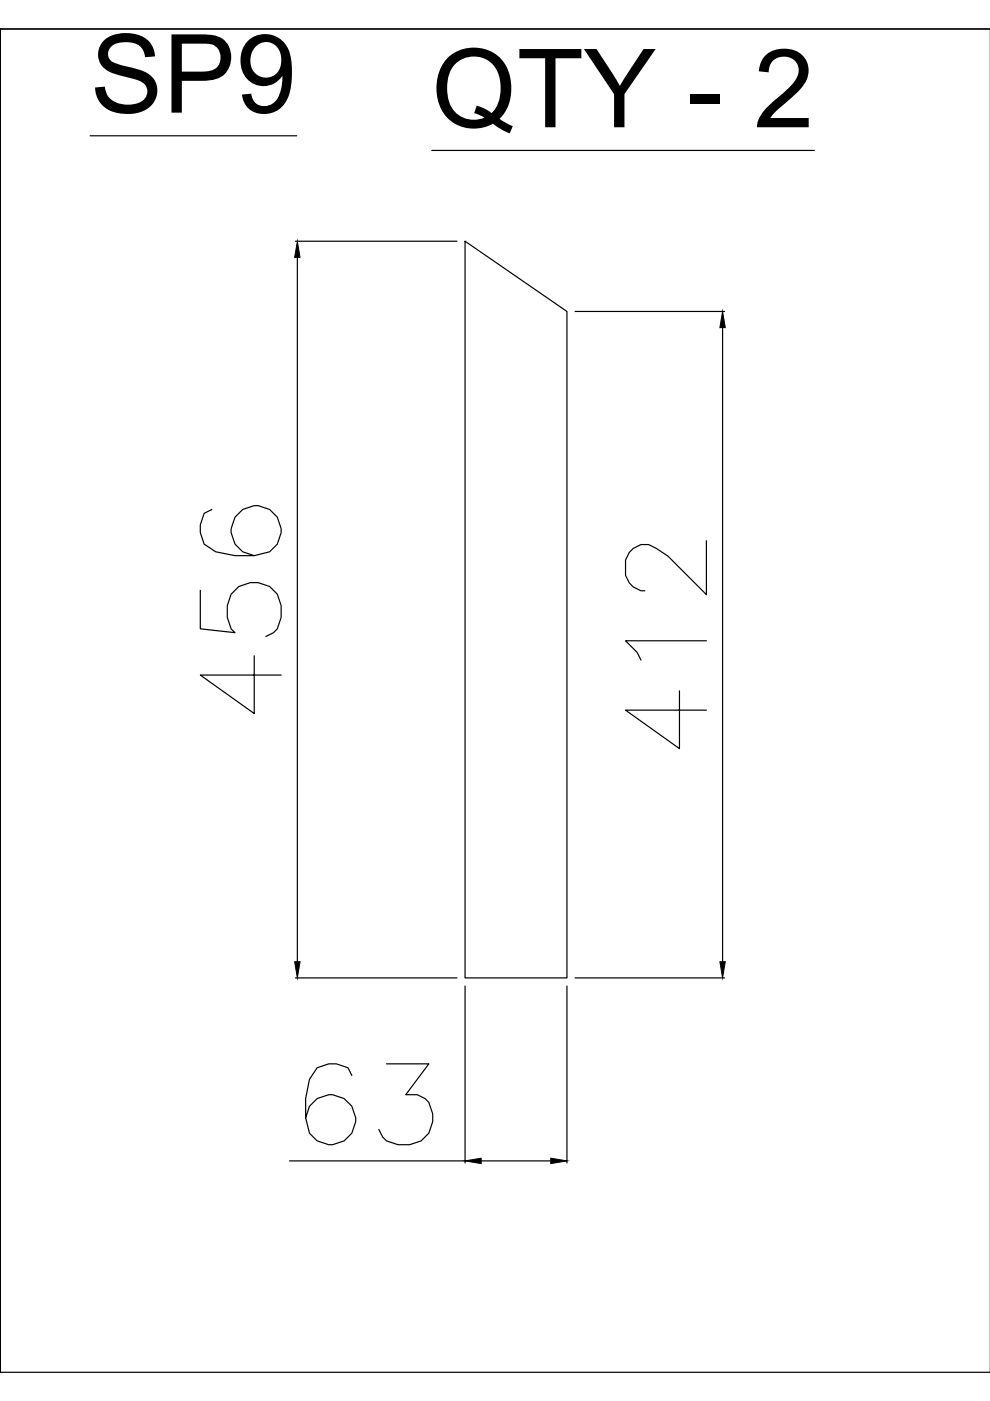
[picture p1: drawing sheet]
<svg xmlns="http://www.w3.org/2000/svg" width="210mm" height="297mm" viewBox="0 0 210 297" stroke-linecap="round" stroke-linejoin="round" font-family="sans-serif">
<defs><g id="words">
<g font-size="23.2">
<text x="19.1" y="23.9">SP9</text>
<text x="91.5" y="27">QTY - 2</text>
</g>
</g></defs>
<!-- layer: 0 -->
<g fill="none" stroke="#000" stroke-width=".25">
<path d="M0 6.1h.1M0 6.1v284.9h210M0 6.1h210h-210v284.9M19.1 28.8h43.8M91.5 31.9h81.2M62.6 51.1h34.3M63 54.6v149.3M98.6 51.1l21.6 14.9v141.3h-21.6zM121.9 66h31.7M153.2 69.5v134.4M44.9 108l-1.6 .8-.8 2.5v1.6l.8 2.5 2.4 1.6 4.1 .8h4.1l3.3-.8 1.6-1.6 .8-2.5v-.8l-.8-2.4-1.6-1.7-2.5-.8h-.8l-2.4 .8-1.7 1.7-.8 2.4a5.3 5.3 0 0 0 4.9 5.7M149.8 114.6v11.5l-8.2-8.2-2.4-1.6a4.1 4.1 0 0 0-6.6 2.4v3.3a4.2 4.2 0 0 0 4.1 3.3"/>
<path d="M42.5 125.2v8.1l7.3 .8-.8-.8-.8-2.4v-2.5a5.5 5.5 0 0 1 6.5-4.9l2.5 .9 1.6 1.6 .8 2.4v2.5l-.8 2.4-.8 .8-1.6 .9M53.9 139v12.3l-11.4-8.2h17.1M149.8 135.9h-17.2l2.5 2.4 .8 1.7M144.1 146.5v12.2l-11.5-8.1h17.2M62.6 207.3h34.3M98.6 209v37.6M120.2 209v37.6M121.9 207.3h31.7M74.6 228l-.8-1.6-2.5-.8h-1.6l-2.5 .8-1.6 2.4-.8 4.1v4.1l.8 3.3 1.6 1.6 2.5 .8h.8l2.5-.8 1.6-1.6 .8-2.5a5.3 5.3 0 0 0-5.7-5.7l-2.5 .8-1.6 1.6-.8 2.5M81.9 225.6h9l-4.9 6.5h2.5l1.6 .8 .8 .8a6.2 6.2 0 0 1-1.6 8.2l-2.5 .8h-2.4l-2.5-.8-.8-.8-.8-1.7M61.4 246.1h37.2M102 246.1h14.8"/>
</g>
<path d="M63 51.1l.6 3.5h-1.1zM153.2 66l.6 3.5h-1.2zM62.5 203.9h1.1l-.6 3.4zM152.6 203.9h1.2l-.6 3.4zM98.6 246.1l3.4-.5v1.1zM116.8 245.6l3.4 .5-3.4 .6z" fill="#000" stroke="#000" stroke-width=".21"/>
<use href="#words"/>
</svg>
